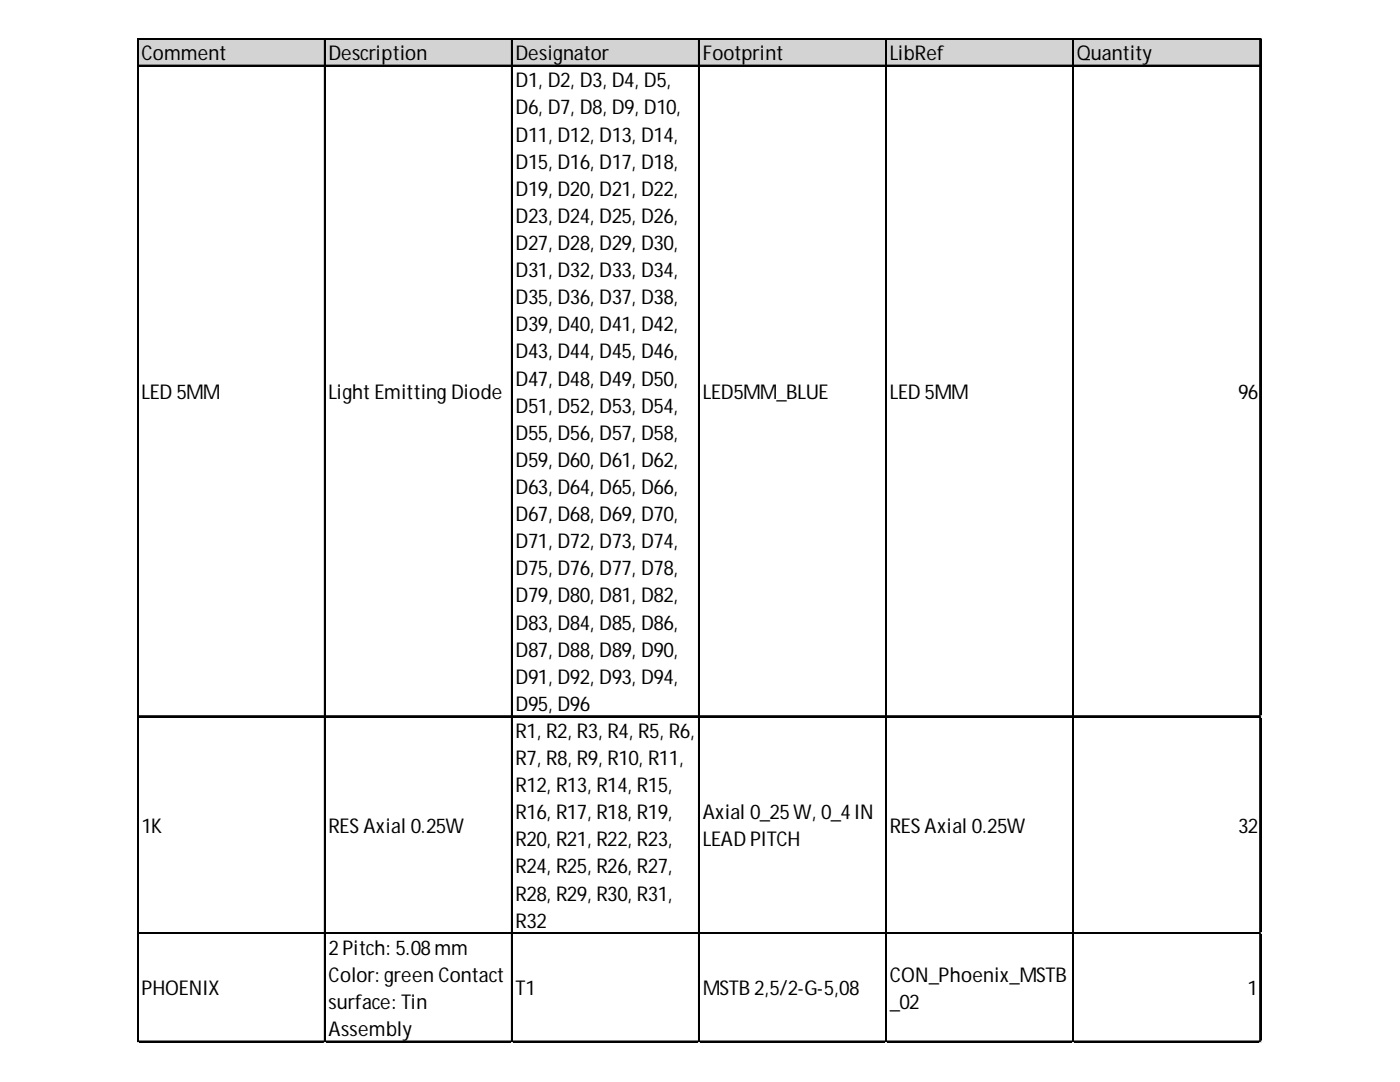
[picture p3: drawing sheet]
<svg xmlns="http://www.w3.org/2000/svg" width="279mm" height="216mm" viewBox="0 0 279 216" stroke-linecap="round" stroke-linejoin="round" font-family="sans-serif">
<defs><g id="words">
<g font-size="4.1">
<text x="28.2" y="12">Comment</text>
<text x="65.6" y="12">Description</text>
<text x="102.9" y="12">Designator</text>
<text x="102.9" y="17.4">D1, D2, D3, D4, D5,</text>
<text x="140.2" y="12">Footprint</text>
<text x="177.6" y="12">LibRef</text>
<text x="214.9" y="12">Quantity</text>
<text x="102.9" y="22.8">D6, D7, D8, D9, D10,</text>
<text x="102.9" y="28.2">D11, D12, D13, D14,</text>
<text x="102.9" y="33.7">D15, D16, D17, D18,</text>
<text x="102.9" y="39.1">D19, D20, D21, D22,</text>
<text x="102.9" y="44.5">D23, D24, D25, D26,</text>
<text x="102.9" y="49.9">D27, D28, D29, D30,</text>
<text x="102.9" y="55.3">D31, D32, D33, D34,</text>
<text x="102.9" y="60.7">D35, D36, D37, D38,</text>
<text x="102.9" y="66.1">D39, D40, D41, D42,</text>
<text x="102.9" y="71.5">D43, D44, D45, D46,</text>
<text x="102.9" y="76.9">D47, D48, D49, D50,</text>
<text x="28.2" y="79.6">LED5MM</text>
<text x="65.6" y="79.6">LightEmittingDiode</text>
<text x="102.9" y="82.3">D51, D52, D53, D54,</text>
<text x="140.2" y="79.6">LED5MM_BLUE</text>
<text x="177.6" y="79.6">LED5MM</text>
<text x="247.1" y="79.6">96</text>
<text x="102.9" y="87.7">D55, D56, D57, D58,</text>
<text x="102.9" y="93.2">D59, D60, D61, D62,</text>
<text x="102.9" y="98.6">D63, D64, D65, D66,</text>
<text x="102.9" y="104">D67, D68, D69, D70,</text>
<text x="102.9" y="109.4">D71, D72, D73, D74,</text>
<text x="102.9" y="114.8">D75, D76, D77, D78,</text>
<text x="102.9" y="120.2">D79, D80, D81, D82,</text>
<text x="102.9" y="125.6">D83, D84, D85, D86,</text>
<text x="102.9" y="131">D87, D88, D89, D90,</text>
<text x="102.9" y="136.4">D91, D92, D93, D94,</text>
<text x="102.9" y="141.8">D95, D96</text>
<text x="102.9" y="147.2">R1, R2, R3, R4, R5, R6,</text>
<text x="102.9" y="152.7">R7, R8, R9, R10, R11,</text>
<text x="102.9" y="158.1">R12, R13, R14, R15,</text>
<text x="28.2" y="166.2">1K</text>
<text x="65.6" y="166.2">RESAxial 0.25W</text>
<text x="102.9" y="163.5">R16, R17, R18, R19,</text>
<text x="140.2" y="163.5">Axial 0_25W, 0_4IN</text>
<text x="177.6" y="166.2">RESAxial 0.25W</text>
<text x="247.1" y="166.2">32</text>
<text x="102.9" y="168.9">R20, R21, R22, R23,</text>
<text x="140.2" y="168.9">LEADPITCH</text>
<text x="102.9" y="174.3">R24, R25, R26, R27,</text>
<text x="102.9" y="179.7">R28, R29, R30, R31,</text>
<text x="102.9" y="185.1">R32</text>
<text x="65.6" y="190.5">2Pitch: 5.08mm</text>
<text x="65.6" y="195.9">Color: greenContact</text>
<text x="177.6" y="195.9">CON_Phoenix_MSTB</text>
<text x="28.2" y="198.6">PHOENIX</text>
<text x="65.6" y="201.3">surface: Tin</text>
<text x="102.9" y="198.6">T1</text>
<text x="140.2" y="198.6">MSTB2,5/2-G-5,08</text>
<text x="177.6" y="201.3">_02</text>
<text x="249" y="198.6">1</text>
<text x="65.6" y="206.7">Assembly</text>
</g>
</g></defs>
<path d="M27.7 7.8h224v5.5h-224z" fill="#d3d3d3"/>
<g fill="none" stroke="#000" stroke-width=".27">
<path d="M27.4 7.6v200.4M27.6 7.6v200.4M27.7 7.6h224M27.7 7.8h224M27.7 13h224M27.7 13.2h224M64.8 7.9v200.1M64.9 7.9v200.1M102.1 7.9v200.1M102.2 7.9v200.1M139.4 7.9v200.1M139.6 7.9v200.1"/>
<path d="M176.8 7.9v200.1M176.9 7.9v200.1M214.1 7.9v200.1M214.2 7.9v200.1M251.4 7.9v200.1M251.6 7.9v200.1M27.7 142.8h224M27.7 143h224M27.7 186.1h224M27.7 186.3h224M27.7 207.8h224M27.7 207.9h224"/>
</g>
<path d="M27.4 208v.1" fill="none" stroke="#dadcdd" stroke-width=".27"/>
<path d="M27.4 208l.3 .1z" fill="#dadcdd"/>
<path d="M64.8 208v.1" fill="none" stroke="#dadcdd" stroke-width=".27"/>
<path d="M64.8 208l.2 .1z" fill="#dadcdd"/>
<path d="M102.1 208v.1" fill="none" stroke="#dadcdd" stroke-width=".27"/>
<path d="M102.1 208l.3 .1z" fill="#dadcdd"/>
<path d="M139.4 208v.1" fill="none" stroke="#dadcdd" stroke-width=".27"/>
<path d="M139.4 208l.3 .1z" fill="#dadcdd"/>
<path d="M176.8 208v.1" fill="none" stroke="#dadcdd" stroke-width=".27"/>
<path d="M176.8 208l.2 .1z" fill="#dadcdd"/>
<path d="M214.1 208v.1" fill="none" stroke="#dadcdd" stroke-width=".27"/>
<path d="M214.1 208l.3 .1z" fill="#dadcdd"/>
<path d="M251.4 208v.1" fill="none" stroke="#dadcdd" stroke-width=".27"/>
<path d="M251.4 208l.3 .1z" fill="#dadcdd"/>
<path d="M251.7 142.8h.1" fill="none" stroke="#dadcdd" stroke-width=".27"/>
<path d="M251.7 142.8v.3z" fill="#dadcdd"/>
<path d="M251.7 186.1h.1" fill="none" stroke="#dadcdd" stroke-width=".27"/>
<path d="M251.7 186.1v.3z" fill="#dadcdd"/>
<path d="M251.7 207.8h.1" fill="none" stroke="#dadcdd" stroke-width=".27"/>
<path d="M251.7 207.8v.2z" fill="#dadcdd"/>
<use href="#words"/>
</svg>
